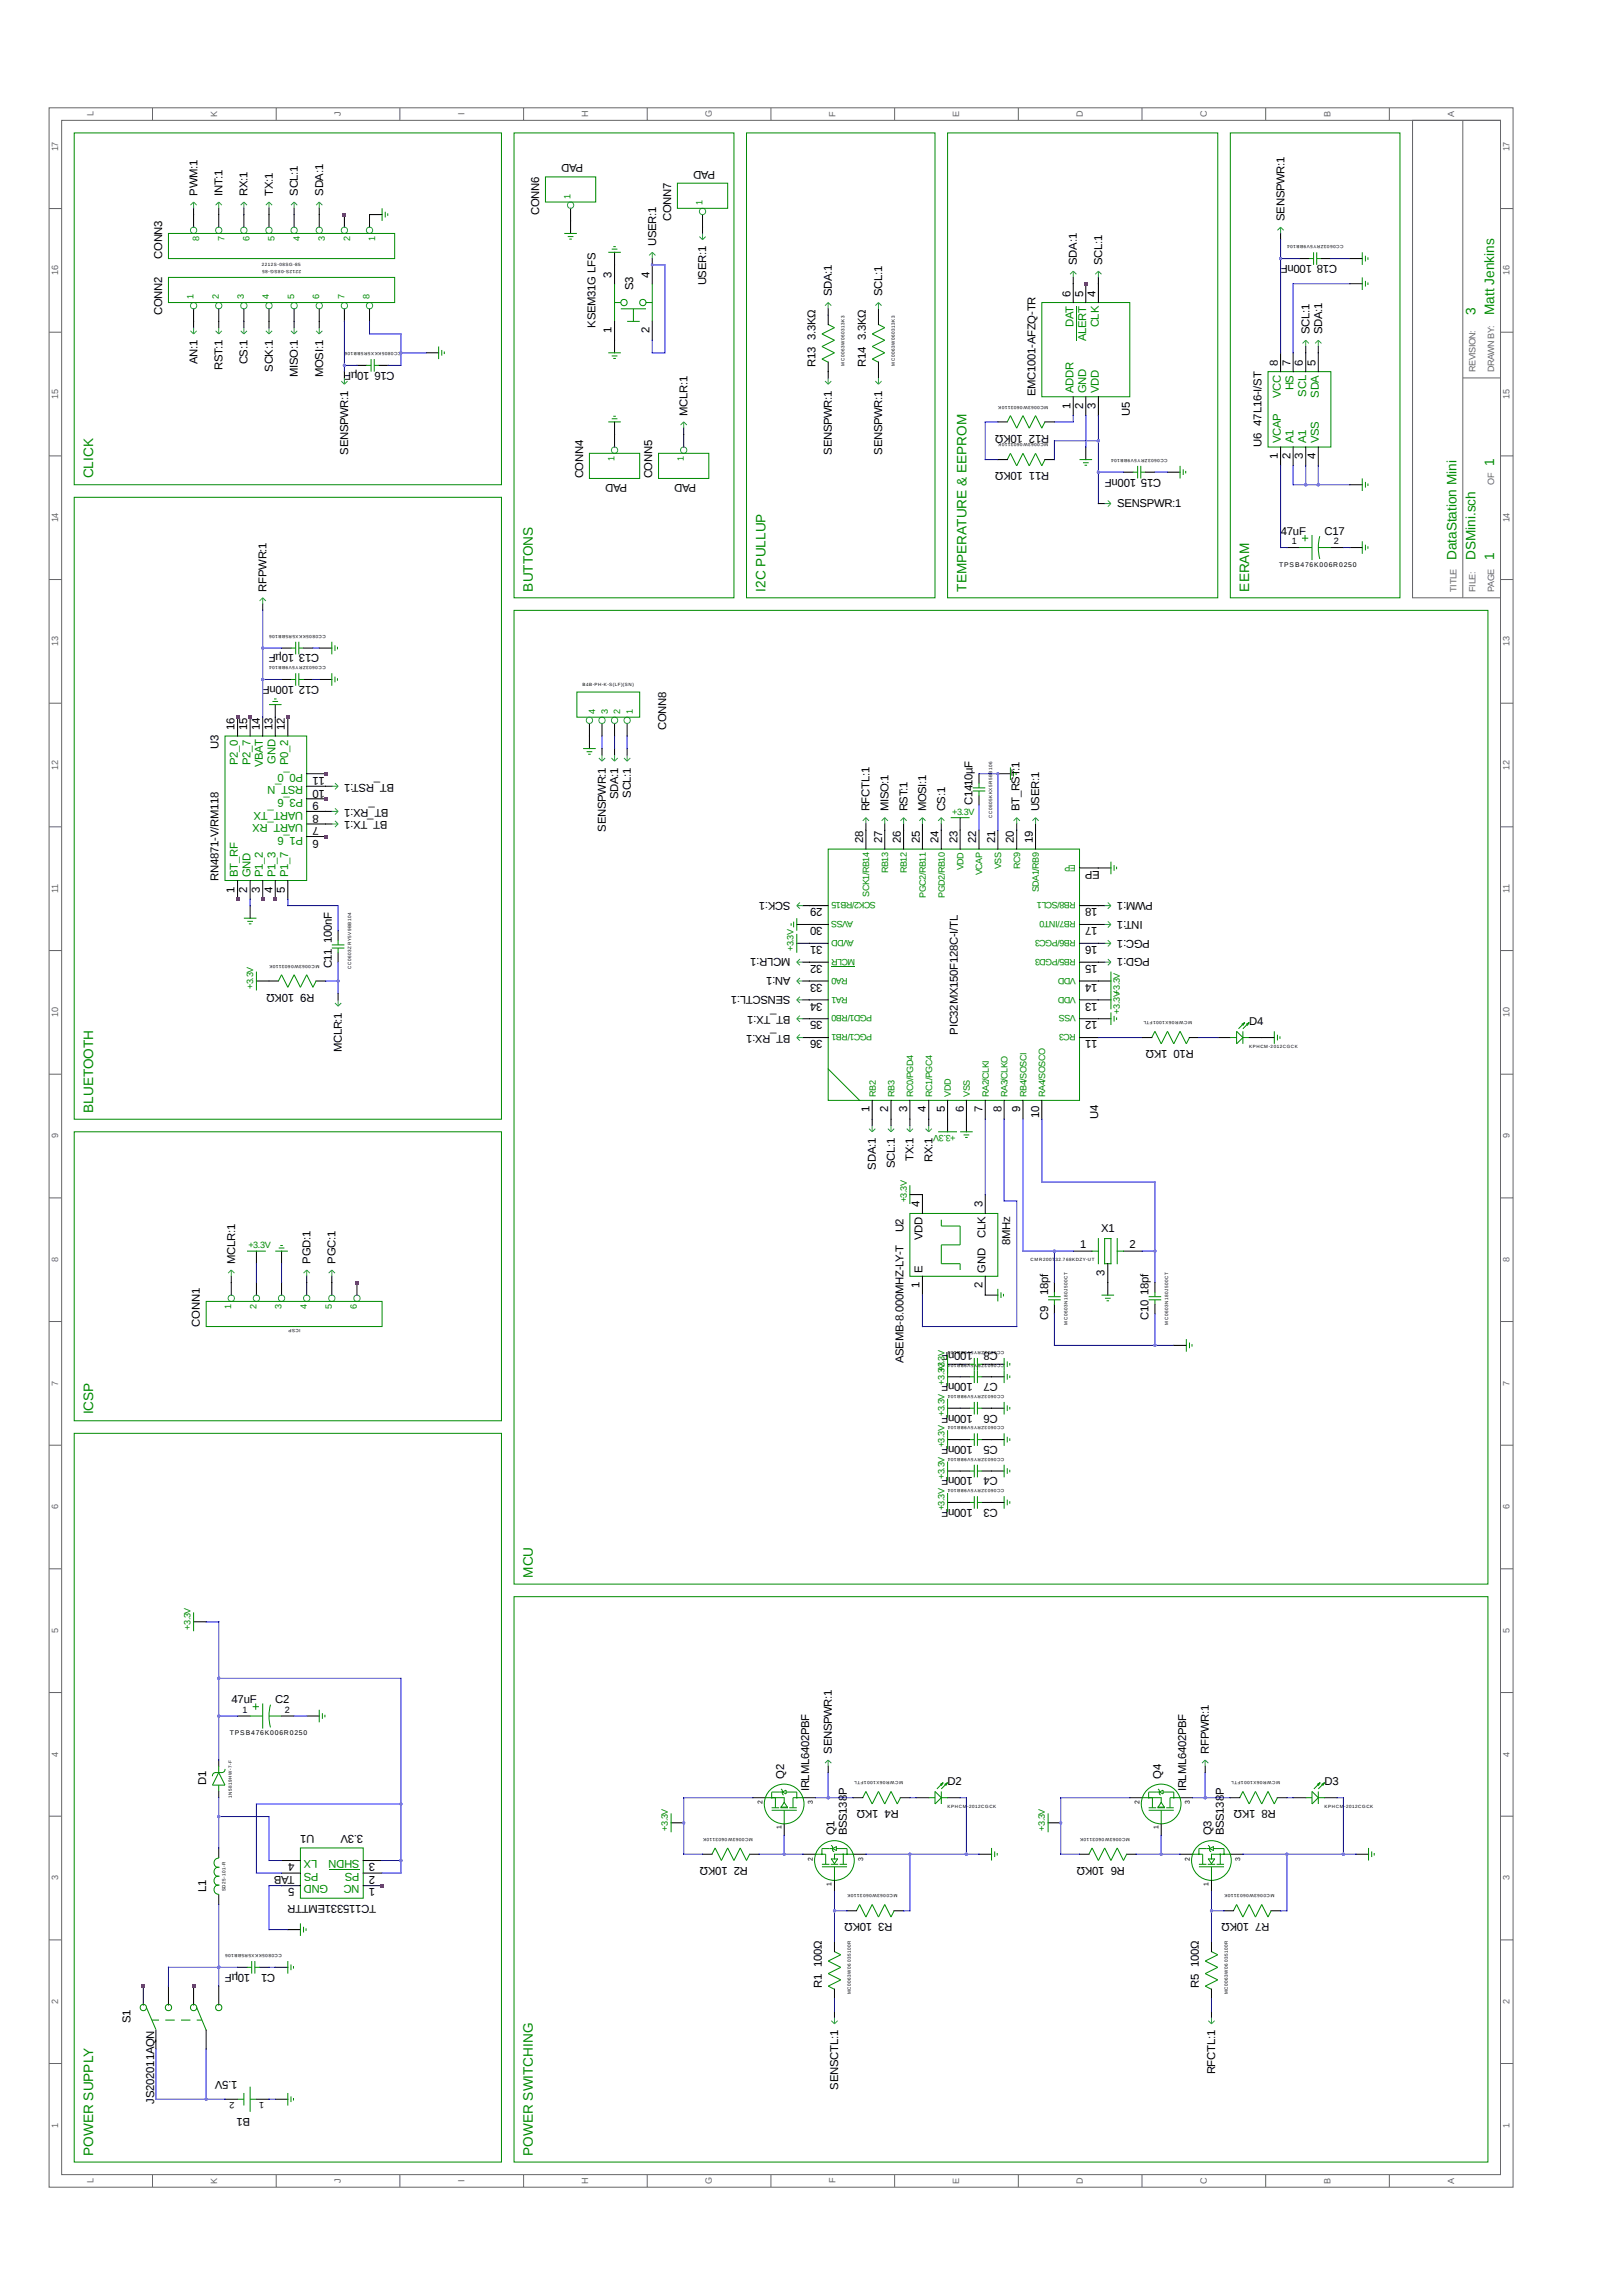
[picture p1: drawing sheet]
<svg xmlns="http://www.w3.org/2000/svg" width="210mm" height="297mm" viewBox="0 0 210 297" stroke-linecap="round" stroke-linejoin="round" font-family="sans-serif">
<defs><g id="words">
<g font-size="1.8" fill="#008b00">
<text x="190.9" y="40.8" transform="rotate(-90 190.9 40.8)">3</text>
<text x="193.3" y="40.8" transform="rotate(-90 193.3 40.8)">Matt Jenkins</text>
<text x="12" y="61.9" transform="rotate(-90 12 61.9)">CLICK</text>
<text x="193.3" y="60.3" transform="rotate(-90 193.3 60.3)">1</text>
<text x="69" y="76.6" transform="rotate(-90 69 76.6)">BUTTONS</text>
<text x="99" y="76.6" transform="rotate(-90 99 76.6)">I2C PULLUP</text>
<text x="125" y="76.6" transform="rotate(-90 125 76.6)">TEMPERATURE &amp; EEPROM</text>
<text x="161.6" y="76.6" transform="rotate(-90 161.6 76.6)">EERAM</text>
<text x="188.5" y="72.5" transform="rotate(-90 188.5 72.5)">DataStation Mini</text>
<text x="190.9" y="72.5" transform="rotate(-90 190.9 72.5)">DSMini.sch</text>
<text x="193.3" y="72.5" transform="rotate(-90 193.3 72.5)">1</text>
<text x="12" y="144" transform="rotate(-90 12 144)">BLUETOOTH</text>
<text x="12" y="183.1" transform="rotate(-90 12 183.1)">ICSP</text>
<text x="69" y="204.2" transform="rotate(-90 69 204.2)">MCU</text>
<text x="12" y="279" transform="rotate(-90 12 279)">POWER SUPPLY</text>
<text x="69" y="279" transform="rotate(-90 69 279)">POWER SWITCHING</text>
</g>
<g font-size="1.5">
<text x="75.5" y="21.3" transform="rotate(-180 75.5 21.3)">PAD</text>
<text x="92.5" y="22.1" transform="rotate(-180 92.5 22.1)">PAD</text>
<text x="25.5" y="25.3" transform="rotate(-90 25.5 25.3)">PWM:1</text>
<text x="28.8" y="25.3" transform="rotate(-90 28.8 25.3)">INT:1</text>
<text x="32" y="25.3" transform="rotate(-90 32 25.3)">RX:1</text>
<text x="35.3" y="25.3" transform="rotate(-90 35.3 25.3)">TX:1</text>
<text x="38.5" y="25.3" transform="rotate(-90 38.5 25.3)">SCL:1</text>
<text x="41.8" y="25.3" transform="rotate(-90 41.8 25.3)">SDA:1</text>
<text x="69.7" y="27.8" transform="rotate(-90 69.7 27.8)">CONN6</text>
<text x="86.8" y="28.6" transform="rotate(-90 86.8 28.6)">CONN7</text>
<text x="166.2" y="28.6" transform="rotate(-90 166.2 28.6)">SENSPWR:1</text>
<text x="21" y="33.5" transform="rotate(-90 21 33.5)">CONN3</text>
<text x="79.1" y="35.9" transform="rotate(-90 79.1 35.9)">3</text>
<text x="84" y="35.9" transform="rotate(-90 84 35.9)">4</text>
<text x="84.9" y="31.8" transform="rotate(-90 84.9 31.8)">USER:1</text>
<text x="139.4" y="34.3" transform="rotate(-90 139.4 34.3)">SDA:1</text>
<text x="142.6" y="34.3" transform="rotate(-90 142.6 34.3)">SCL:1</text>
<text x="173" y="34.3" transform="rotate(-180 173 34.3)">C18 100nF</text>
<text x="21" y="40.8" transform="rotate(-90 21 40.8)">CONN2</text>
<text x="81.9" y="37.5" transform="rotate(-90 81.9 37.5)">S3</text>
<text x="91.4" y="36.9" transform="rotate(-90 91.4 36.9)">USER:1</text>
<text x="107.6" y="38.3" transform="rotate(-90 107.6 38.3)">SDA:1</text>
<text x="114.1" y="38.3" transform="rotate(-90 114.1 38.3)">SCL:1</text>
<text x="138.5" y="38.4" transform="rotate(-90 138.5 38.4)">6</text>
<text x="140.1" y="38.4" transform="rotate(-90 140.1 38.4)">5</text>
<text x="141.8" y="38.4" transform="rotate(-90 141.8 38.4)">4</text>
<text x="25.5" y="47.2" transform="rotate(-90 25.5 47.2)">AN:1</text>
<text x="28.8" y="47.9" transform="rotate(-90 28.8 47.9)">RST:1</text>
<text x="32" y="47.2" transform="rotate(-90 32 47.2)">CS:1</text>
<text x="77.1" y="42.4" transform="rotate(-90 77.1 42.4)">KSEM31G LFS</text>
<text x="79.1" y="43.1" transform="rotate(-90 79.1 43.1)">1</text>
<text x="84" y="43.1" transform="rotate(-90 84 43.1)">2</text>
<text x="105.5" y="47.4" transform="rotate(-90 105.5 47.4)">R13</text>
<text x="105.5" y="44" transform="rotate(-90 105.5 44)">3.3KΩ</text>
<text x="112" y="47.4" transform="rotate(-90 112 47.4)">R14</text>
<text x="112" y="44" transform="rotate(-90 112 44)">3.3KΩ</text>
<text x="165.3" y="47.3" transform="rotate(-90 165.3 47.3)">8</text>
<text x="167" y="47.3" transform="rotate(-90 167 47.3)">7</text>
<text x="168.6" y="47.3" transform="rotate(-90 168.6 47.3)">6</text>
<text x="169.4" y="43.2" transform="rotate(-90 169.4 43.2)">SCL:1</text>
<text x="170.2" y="47.3" transform="rotate(-90 170.2 47.3)">5</text>
<text x="171.1" y="43.2" transform="rotate(-90 171.1 43.2)">SDA:1</text>
<text x="35.3" y="48.1" transform="rotate(-90 35.3 48.1)">SCK:1</text>
<text x="38.5" y="48.8" transform="rotate(-90 38.5 48.8)">MISO:1</text>
<text x="41.8" y="48.8" transform="rotate(-90 41.8 48.8)">MOSI:1</text>
<text x="51.1" y="48.1" transform="rotate(-180 51.1 48.1)">C16 10µF</text>
<text x="88.9" y="53.8" transform="rotate(-90 88.9 53.8)">MCLR:1</text>
<text x="134" y="51.3" transform="rotate(-90 134 51.3)">EMC1001-AFZQ-TR</text>
<text x="138.5" y="52.9" transform="rotate(-90 138.5 52.9)">1</text>
<text x="140.1" y="52.9" transform="rotate(-90 140.1 52.9)">2</text>
<text x="141.8" y="52.9" transform="rotate(-90 141.8 52.9)">3</text>
<text x="146.2" y="53.8" transform="rotate(-90 146.2 53.8)">U5</text>
<text x="45" y="58.8" transform="rotate(-90 45 58.8)">SENSPWR:1</text>
<text x="107.6" y="58.8" transform="rotate(-90 107.6 58.8)">SENSPWR:1</text>
<text x="114.1" y="58.8" transform="rotate(-90 114.1 58.8)">SENSPWR:1</text>
<text x="132.4" y="56.2" transform="rotate(-180 132.4 56.2)">10KΩ</text>
<text x="135.8" y="56.2" transform="rotate(-180 135.8 56.2)">R12</text>
<text x="163.2" y="57.9" transform="rotate(-90 163.2 57.9)">U6 47L16-I/ST</text>
<text x="165.3" y="59.4" transform="rotate(-90 165.3 59.4)">1</text>
<text x="167" y="59.4" transform="rotate(-90 167 59.4)">2</text>
<text x="168.6" y="59.4" transform="rotate(-90 168.6 59.4)">3</text>
<text x="170.2" y="59.4" transform="rotate(-90 170.2 59.4)">4</text>
<text x="75.4" y="61.9" transform="rotate(-90 75.4 61.9)">CONN4</text>
<text x="81.1" y="62.6" transform="rotate(-180 81.1 62.6)">PAD</text>
<text x="84.4" y="61.9" transform="rotate(-90 84.4 61.9)">CONN5</text>
<text x="90.1" y="62.6" transform="rotate(-180 90.1 62.6)">PAD</text>
<text x="132.4" y="61.1" transform="rotate(-180 132.4 61.1)">10KΩ</text>
<text x="135.8" y="61.1" transform="rotate(-180 135.8 61.1)">R11</text>
<text x="144.6" y="65.7">SENSPWR:1</text>
<text x="150.2" y="61.9" transform="rotate(-180 150.2 61.9)">C15 100nF</text>
<text x="165.7" y="69.2">47uF</text>
<text x="171.4" y="69.2">C17</text>
<text x="34.5" y="76.6" transform="rotate(-90 34.5 76.6)">RFPWR:1</text>
<text x="41.3" y="88.8" transform="rotate(-180 41.3 88.8)">C12 100nF</text>
<text x="41.3" y="84.7" transform="rotate(-180 41.3 84.7)">C13 10µF</text>
<text x="30.4" y="94.5" transform="rotate(-90 30.4 94.5)">16</text>
<text x="32" y="94.5" transform="rotate(-90 32 94.5)">15</text>
<text x="33.6" y="94.5" transform="rotate(-90 33.6 94.5)">14</text>
<text x="35.2" y="94.5" transform="rotate(-90 35.2 94.5)">13</text>
<text x="36.9" y="94.5" transform="rotate(-90 36.9 94.5)">12</text>
<text x="86.2" y="94.5" transform="rotate(-90 86.2 94.5)">CONN8</text>
<text x="28.3" y="96.9" transform="rotate(-90 28.3 96.9)">U3</text>
<text x="42" y="100.5" transform="rotate(-180 42 100.5)">11</text>
<text x="51" y="101.4" transform="rotate(-180 51 101.4)">BT_RST:1</text>
<text x="41.2" y="107.1" transform="rotate(-180 41.2 107.1)">7</text>
<text x="41.2" y="105.4" transform="rotate(-180 41.2 105.4)">8</text>
<text x="41.2" y="103.8" transform="rotate(-180 41.2 103.8)">9</text>
<text x="42" y="102.2" transform="rotate(-180 42 102.2)">10</text>
<text x="50.1" y="106.3" transform="rotate(-180 50.1 106.3)">BT_TX:1</text>
<text x="50.3" y="104.7" transform="rotate(-180 50.3 104.7)">BT_RX:1</text>
<text x="78.4" y="107.6" transform="rotate(-90 78.4 107.6)">SENSPWR:1</text>
<text x="80" y="103.4" transform="rotate(-90 80 103.4)">SDA:1</text>
<text x="81.6" y="103.2" transform="rotate(-90 81.6 103.2)">SCL:1</text>
<text x="112.5" y="105" transform="rotate(-90 112.5 105)">RFCTL:1</text>
<text x="115" y="105" transform="rotate(-90 115 105)">MISO:1</text>
<text x="117.4" y="105" transform="rotate(-90 117.4 105)">RST:1</text>
<text x="119.8" y="105" transform="rotate(-90 119.8 105)">MOSI:1</text>
<text x="122.3" y="105" transform="rotate(-90 122.3 105)">CS:1</text>
<text x="125.8" y="104.2" transform="rotate(-90 125.8 104.2)">C1410µF</text>
<text x="131.9" y="105" transform="rotate(-90 131.9 105)">BT_RST:1</text>
<text x="134.5" y="105" transform="rotate(-90 134.5 105)">USER:1</text>
<text x="28.3" y="113.9" transform="rotate(-90 28.3 113.9)">RN4871-V/RM118</text>
<text x="41.2" y="108.7" transform="rotate(-180 41.2 108.7)">6</text>
<text x="111.7" y="109.1" transform="rotate(-90 111.7 109.1)">28</text>
<text x="114.1" y="109.1" transform="rotate(-90 114.1 109.1)">27</text>
<text x="116.6" y="109.1" transform="rotate(-90 116.6 109.1)">26</text>
<text x="119" y="109.1" transform="rotate(-90 119 109.1)">25</text>
<text x="121.4" y="109.1" transform="rotate(-90 121.4 109.1)">24</text>
<text x="123.9" y="109.1" transform="rotate(-90 123.9 109.1)">23</text>
<text x="126.3" y="109.1" transform="rotate(-90 126.3 109.1)">22</text>
<text x="128.8" y="109.1" transform="rotate(-90 128.8 109.1)">21</text>
<text x="131.2" y="109.1" transform="rotate(-90 131.2 109.1)">20</text>
<text x="133.6" y="109.1" transform="rotate(-90 133.6 109.1)">19</text>
<text x="142.3" y="112.7" transform="rotate(-180 142.3 112.7)">EP</text>
<text x="30.4" y="115.5" transform="rotate(-90 30.4 115.5)">1</text>
<text x="32" y="115.5" transform="rotate(-90 32 115.5)">2</text>
<text x="33.6" y="115.5" transform="rotate(-90 33.6 115.5)">3</text>
<text x="35.2" y="115.5" transform="rotate(-90 35.2 115.5)">4</text>
<text x="36.9" y="115.5" transform="rotate(-90 36.9 115.5)">5</text>
<text x="102.3" y="116.7" transform="rotate(-180 102.3 116.7)">SCK:1</text>
<text x="106.4" y="120" transform="rotate(-180 106.4 120)">30</text>
<text x="106.4" y="117.6" transform="rotate(-180 106.4 117.6)">29</text>
<text x="142" y="120" transform="rotate(-180 142 120)">17</text>
<text x="142" y="117.6" transform="rotate(-180 142 117.6)">18</text>
<text x="147.9" y="119.2" transform="rotate(-180 147.9 119.2)">INT:1</text>
<text x="149.2" y="116.7" transform="rotate(-180 149.2 116.7)">PWM:1</text>
<text x="42.9" y="125.3" transform="rotate(-90 42.9 125.3)">C11 100nF</text>
<text x="102.3" y="124" transform="rotate(-180 102.3 124)">MCLR:1</text>
<text x="106.4" y="124.9" transform="rotate(-180 106.4 124.9)">32</text>
<text x="106.4" y="122.4" transform="rotate(-180 106.4 122.4)">31</text>
<text x="142" y="124.9" transform="rotate(-180 142 124.9)">15</text>
<text x="142" y="122.4" transform="rotate(-180 142 122.4)">16</text>
<text x="148.8" y="121.6" transform="rotate(-180 148.8 121.6)">PGC:1</text>
<text x="148.8" y="124" transform="rotate(-180 148.8 124)">PGD:1</text>
<text x="38.1" y="128.6" transform="rotate(-180 38.1 128.6)">10KΩ</text>
<text x="40.7" y="128.6" transform="rotate(-180 40.7 128.6)">R9</text>
<text x="102.3" y="128.9" transform="rotate(-180 102.3 128.9)">SENSCTL:1</text>
<text x="102.3" y="126.5" transform="rotate(-180 102.3 126.5)">AN:1</text>
<text x="102.3" y="131.5" transform="rotate(-180 102.3 131.5)">BT_TX:1</text>
<text x="106.4" y="129.7" transform="rotate(-180 106.4 129.7)">34</text>
<text x="106.4" y="127.3" transform="rotate(-180 106.4 127.3)">33</text>
<text x="142" y="129.7" transform="rotate(-180 142 129.7)">13</text>
<text x="142" y="127.3" transform="rotate(-180 142 127.3)">14</text>
<text x="44.2" y="136.2" transform="rotate(-90 44.2 136.2)">MCLR:1</text>
<text x="102.3" y="133.9" transform="rotate(-180 102.3 133.9)">BT_RX:1</text>
<text x="106.4" y="134.6" transform="rotate(-180 106.4 134.6)">36</text>
<text x="106.4" y="132.2" transform="rotate(-180 106.4 132.2)">35</text>
<text x="123.9" y="133.9" transform="rotate(-90 123.9 133.9)">PIC32MX150F128C-I/TL</text>
<text x="142" y="134.6" transform="rotate(-180 142 134.6)">11</text>
<text x="142" y="132.2" transform="rotate(-180 142 132.2)">12</text>
<text x="151.1" y="135.9" transform="rotate(-180 151.1 135.9)">1KΩ</text>
<text x="154.5" y="135.9" transform="rotate(-180 154.5 135.9)">R10</text>
<text x="161.6" y="132.6">D4</text>
<text x="112.5" y="143.9" transform="rotate(-90 112.5 143.9)">1</text>
<text x="114.9" y="143.9" transform="rotate(-90 114.9 143.9)">2</text>
<text x="117.4" y="143.9" transform="rotate(-90 117.4 143.9)">3</text>
<text x="119.8" y="143.9" transform="rotate(-90 119.8 143.9)">4</text>
<text x="122.3" y="143.9" transform="rotate(-90 122.3 143.9)">5</text>
<text x="124.7" y="143.9" transform="rotate(-90 124.7 143.9)">6</text>
<text x="127.1" y="143.9" transform="rotate(-90 127.1 143.9)">7</text>
<text x="129.6" y="143.9" transform="rotate(-90 129.6 143.9)">8</text>
<text x="132" y="143.9" transform="rotate(-90 132 143.9)">9</text>
<text x="134.4" y="144.7" transform="rotate(-90 134.4 144.7)">10</text>
<text x="142.1" y="144.8" transform="rotate(-90 142.1 144.8)">U4</text>
<text x="113.3" y="151.4" transform="rotate(-90 113.3 151.4)">SDA:1</text>
<text x="115.8" y="151.2" transform="rotate(-90 115.8 151.2)">SCL:1</text>
<text x="118.2" y="150.3" transform="rotate(-90 118.2 150.3)">TX:1</text>
<text x="120.7" y="150.4" transform="rotate(-90 120.7 150.4)">RX:1</text>
<text x="116.9" y="159.5" transform="rotate(-90 116.9 159.5)">U2</text>
<text x="119" y="156.3" transform="rotate(-90 119 156.3)">4</text>
<text x="119.4" y="160.5" transform="rotate(-90 119.4 160.5)">VDD</text>
<text x="127.1" y="156.3" transform="rotate(-90 127.1 156.3)">3</text>
<text x="127.5" y="160.2" transform="rotate(-90 127.5 160.2)">CLK</text>
<text x="130.7" y="161.1" transform="rotate(-90 130.7 161.1)">8MHz</text>
<text x="139.7" y="161.5">1</text>
<text x="142.5" y="159.5">X1</text>
<text x="146.1" y="161.5">2</text>
<text x="30.4" y="163.5" transform="rotate(-90 30.4 163.5)">MCLR:1</text>
<text x="40.2" y="163.5" transform="rotate(-90 40.2 163.5)">PGD:1</text>
<text x="43.4" y="163.5" transform="rotate(-90 43.4 163.5)">PGC:1</text>
<text x="119" y="166.7" transform="rotate(-90 119 166.7)">1</text>
<text x="119.4" y="164.7" transform="rotate(-90 119.4 164.7)">E</text>
<text x="127.1" y="166.7" transform="rotate(-90 127.1 166.7)">2</text>
<text x="127.5" y="164.7" transform="rotate(-90 127.5 164.7)">GND</text>
<text x="135.6" y="167.6" transform="rotate(-90 135.6 167.6)">18pf</text>
<text x="142.9" y="165.1" transform="rotate(-90 142.9 165.1)">3</text>
<text x="25.8" y="171.7" transform="rotate(-90 25.8 171.7)">CONN1</text>
<text x="135.6" y="170.9" transform="rotate(-90 135.6 170.9)">C9</text>
<text x="148.6" y="170.9" transform="rotate(-90 148.6 170.9)">C10 18pf</text>
<text x="116.9" y="176.4" transform="rotate(-90 116.9 176.4)">ASEMB-8.000MHZ-LY-T</text>
<text x="125.9" y="179" transform="rotate(-180 125.9 179)">100nF</text>
<text x="125.9" y="174.9" transform="rotate(-180 125.9 174.9)">100nF</text>
<text x="129.1" y="179" transform="rotate(-180 129.1 179)">C7</text>
<text x="129.1" y="174.9" transform="rotate(-180 129.1 174.9)">C8</text>
<text x="125.9" y="183.1" transform="rotate(-180 125.9 183.1)">100nF</text>
<text x="129.1" y="183.1" transform="rotate(-180 129.1 183.1)">C6</text>
<text x="125.9" y="191.2" transform="rotate(-180 125.9 191.2)">100nF</text>
<text x="125.9" y="187.1" transform="rotate(-180 125.9 187.1)">100nF</text>
<text x="129.1" y="191.2" transform="rotate(-180 129.1 191.2)">C4</text>
<text x="129.1" y="187.1" transform="rotate(-180 129.1 187.1)">C5</text>
<text x="125.9" y="195.3" transform="rotate(-180 125.9 195.3)">100nF</text>
<text x="129.1" y="195.3" transform="rotate(-180 129.1 195.3)">C3</text>
<text x="30" y="220.4">47uF</text>
<text x="35.6" y="220.4">C2</text>
<text x="107.6" y="227" transform="rotate(-90 107.6 227)">SENSPWR:1</text>
<text x="156.4" y="227" transform="rotate(-90 156.4 227)">RFPWR:1</text>
<text x="26.7" y="231" transform="rotate(-90 26.7 231)">D1</text>
<text x="101.5" y="230.2" transform="rotate(-90 101.5 230.2)">Q2</text>
<text x="104.7" y="231.8" transform="rotate(-90 104.7 231.8)">IRLML6402PBF</text>
<text x="122.6" y="231">D2</text>
<text x="150.2" y="230.2" transform="rotate(-90 150.2 230.2)">Q4</text>
<text x="153.5" y="231.8" transform="rotate(-90 153.5 231.8)">IRLML6402PBF</text>
<text x="171.4" y="231">D3</text>
<text x="40.7" y="237.5" transform="rotate(-180 40.7 237.5)">U1</text>
<text x="47" y="237.5" transform="rotate(-180 47 237.5)">3.3V</text>
<text x="108" y="237.5" transform="rotate(-90 108 237.5)">Q1</text>
<text x="109.6" y="237.5" transform="rotate(-90 109.6 237.5)">BSS138P</text>
<text x="113.7" y="234.3" transform="rotate(-180 113.7 234.3)">1KΩ</text>
<text x="116.3" y="234.3" transform="rotate(-180 116.3 234.3)">R4</text>
<text x="156.7" y="237.5" transform="rotate(-90 156.7 237.5)">Q3</text>
<text x="158.4" y="237.5" transform="rotate(-90 158.4 237.5)">BSS138P</text>
<text x="162.4" y="234.3" transform="rotate(-180 162.4 234.3)">1KΩ</text>
<text x="165.1" y="234.3" transform="rotate(-180 165.1 234.3)">R8</text>
<text x="26.7" y="244.8" transform="rotate(-90 26.7 244.8)">L1</text>
<text x="38.1" y="241.1" transform="rotate(-180 38.1 241.1)">4</text>
<text x="38.1" y="244.4" transform="rotate(-180 38.1 244.4)">5</text>
<text x="38.1" y="242.8" transform="rotate(-180 38.1 242.8)">TAB</text>
<text x="48.5" y="244.4" transform="rotate(-180 48.5 244.4)">1</text>
<text x="48.5" y="242.8" transform="rotate(-180 48.5 242.8)">2</text>
<text x="48.5" y="241.1" transform="rotate(-180 48.5 241.1)">3</text>
<text x="94.2" y="241.6" transform="rotate(-180 94.2 241.6)">10KΩ</text>
<text x="96.8" y="241.6" transform="rotate(-180 96.8 241.6)">R2</text>
<text x="142.9" y="241.6" transform="rotate(-180 142.9 241.6)">10KΩ</text>
<text x="145.5" y="241.6" transform="rotate(-180 145.5 241.6)">R6</text>
<text x="48.7" y="246.5" transform="rotate(-180 48.7 246.5)">TC115331EMTTR</text>
<text x="112.9" y="248.9" transform="rotate(-180 112.9 248.9)">10KΩ</text>
<text x="115.5" y="248.9" transform="rotate(-180 115.5 248.9)">R3</text>
<text x="161.6" y="248.9" transform="rotate(-180 161.6 248.9)">10KΩ</text>
<text x="164.2" y="248.9" transform="rotate(-180 164.2 248.9)">R7</text>
<text x="32.4" y="255.4" transform="rotate(-180 32.4 255.4)">10µF</text>
<text x="35.6" y="255.4" transform="rotate(-180 35.6 255.4)">C1</text>
<text x="106.3" y="257.2" transform="rotate(-90 106.3 257.2)">R1</text>
<text x="106.3" y="254.6" transform="rotate(-90 106.3 254.6)">100Ω</text>
<text x="155.1" y="257.2" transform="rotate(-90 155.1 257.2)">R5</text>
<text x="155.1" y="254.6" transform="rotate(-90 155.1 254.6)">100Ω</text>
<text x="16.9" y="261.8" transform="rotate(-90 16.9 261.8)">S1</text>
<text x="30.7" y="269.2" transform="rotate(-180 30.7 269.2)">1.5V</text>
<text x="157.2" y="268.4" transform="rotate(-90 157.2 268.4)">RFCTL:1</text>
<text x="19.9" y="272.2" transform="rotate(-90 19.9 272.2)">JS202011AQN</text>
<text x="32.4" y="274.1" transform="rotate(-180 32.4 274.1)">B1</text>
<text x="108.5" y="270.4" transform="rotate(-90 108.5 270.4)">SENSCTL:1</text>
</g>
<g font-size="1.5" fill="#008b00">
<text x="138.9" y="42.3" transform="rotate(-90 138.9 42.3)">DAT</text>
<text x="140.5" y="44.1" transform="rotate(-90 140.5 44.1)">ALERT</text>
<text x="142.2" y="42.4" transform="rotate(-90 142.2 42.4)">CLK</text>
<text x="138.9" y="50.9" transform="rotate(-90 138.9 50.9)">ADDR</text>
<text x="140.5" y="50.9" transform="rotate(-90 140.5 50.9)">GND</text>
<text x="142.2" y="50.9" transform="rotate(-90 142.2 50.9)">VDD</text>
<text x="165.7" y="51.5" transform="rotate(-90 165.7 51.5)">VCC</text>
<text x="167.4" y="50.5" transform="rotate(-90 167.4 50.5)">HS</text>
<text x="169" y="51.3" transform="rotate(-90 169 51.3)">SCL</text>
<text x="170.6" y="51.5" transform="rotate(-90 170.6 51.5)">SDA</text>
<text x="165.7" y="57.4" transform="rotate(-90 165.7 57.4)">VCAP</text>
<text x="167.4" y="57.4" transform="rotate(-90 167.4 57.4)">A1</text>
<text x="169" y="57.4" transform="rotate(-90 169 57.4)">A1</text>
<text x="170.6" y="57.4" transform="rotate(-90 170.6 57.4)">VSS</text>
<text x="30.8" y="99" transform="rotate(-90 30.8 99)">P2_0</text>
<text x="32.4" y="99" transform="rotate(-90 32.4 99)">P2_7</text>
<text x="34" y="99.3" transform="rotate(-90 34 99.3)">VBAT</text>
<text x="35.6" y="98.8" transform="rotate(-90 35.6 98.8)">GND</text>
<text x="37.3" y="99" transform="rotate(-90 37.3 99)">P0_2</text>
<text x="39.2" y="101.8" transform="rotate(-180 39.2 101.8)">RST_N</text>
<text x="39.2" y="100.1" transform="rotate(-180 39.2 100.1)">P0_0</text>
<text x="39.2" y="106.6" transform="rotate(-180 39.2 106.6)">UART_RX</text>
<text x="39.2" y="105" transform="rotate(-180 39.2 105)">UART_TX</text>
<text x="39.2" y="103.4" transform="rotate(-180 39.2 103.4)">P3_6</text>
<text x="30.8" y="113.5" transform="rotate(-90 30.8 113.5)">BT_RF</text>
<text x="32.4" y="113.5" transform="rotate(-90 32.4 113.5)">GND</text>
<text x="34" y="113.5" transform="rotate(-90 34 113.5)">P1_2</text>
<text x="35.6" y="113.5" transform="rotate(-90 35.6 113.5)">P1_3</text>
<text x="37.3" y="113.5" transform="rotate(-90 37.3 113.5)">P1_7</text>
<text x="39.2" y="108.3" transform="rotate(-180 39.2 108.3)">P1_6</text>
<text x="41.1" y="240.7" transform="rotate(-180 41.1 240.7)">LX</text>
<text x="41.2" y="242.3" transform="rotate(-180 41.2 242.3)">PS</text>
<text x="42.5" y="244" transform="rotate(-180 42.5 244)">GND</text>
<text x="46.5" y="244" transform="rotate(-180 46.5 244)">NC</text>
<text x="46.5" y="242.3" transform="rotate(-180 46.5 242.3)">PS</text>
<text x="46.5" y="240.7" transform="rotate(-180 46.5 240.7)">SHDN</text>
</g>
<g font-size="1.2" fill="#666">
<text x="12.1" y="15.1" transform="rotate(-90 12.1 15.1)">L</text>
<text x="28.1" y="15.1" transform="rotate(-90 28.1 15.1)">K</text>
<text x="44.1" y="15" transform="rotate(-90 44.1 15)">J</text>
<text x="60.1" y="14.9" transform="rotate(-90 60.1 14.9)">I</text>
<text x="76.1" y="15.1" transform="rotate(-90 76.1 15.1)">H</text>
<text x="92.1" y="15.2" transform="rotate(-90 92.1 15.2)">G</text>
<text x="108.1" y="15.1" transform="rotate(-90 108.1 15.1)">F</text>
<text x="124.1" y="15.1" transform="rotate(-90 124.1 15.1)">E</text>
<text x="140.1" y="15.1" transform="rotate(-90 140.1 15.1)">D</text>
<text x="156.1" y="15.1" transform="rotate(-90 156.1 15.1)">C</text>
<text x="172.1" y="15.1" transform="rotate(-90 172.1 15.1)">B</text>
<text x="188.1" y="15.1" transform="rotate(-90 188.1 15.1)">A</text>
<text x="7.5" y="19.6" transform="rotate(-90 7.5 19.6)">17</text>
<text x="195.3" y="19.6" transform="rotate(-90 195.3 19.6)">17</text>
<text x="7.5" y="35.6" transform="rotate(-90 7.5 35.6)">16</text>
<text x="195.3" y="35.6" transform="rotate(-90 195.3 35.6)">16</text>
<text x="7.5" y="51.6" transform="rotate(-90 7.5 51.6)">15</text>
<text x="190.9" y="48.1" transform="rotate(-90 190.9 48.1)">REVISION:</text>
<text x="193.3" y="48.1" transform="rotate(-90 193.3 48.1)">DRAWN BY:</text>
<text x="195.3" y="51.6" transform="rotate(-90 195.3 51.6)">15</text>
<text x="193.3" y="62.7" transform="rotate(-90 193.3 62.7)">OF</text>
<text x="7.5" y="67.6" transform="rotate(-90 7.5 67.6)">14</text>
<text x="195.3" y="67.6" transform="rotate(-90 195.3 67.6)">14</text>
<text x="188.5" y="76.6" transform="rotate(-90 188.5 76.6)">TITLE</text>
<text x="190.9" y="76.6" transform="rotate(-90 190.9 76.6)">FILE:</text>
<text x="193.3" y="76.6" transform="rotate(-90 193.3 76.6)">PAGE</text>
<text x="7.5" y="83.6" transform="rotate(-90 7.5 83.6)">13</text>
<text x="195.3" y="83.6" transform="rotate(-90 195.3 83.6)">13</text>
<text x="7.5" y="99.6" transform="rotate(-90 7.5 99.6)">12</text>
<text x="195.3" y="99.6" transform="rotate(-90 195.3 99.6)">12</text>
<text x="7.5" y="115.6" transform="rotate(-90 7.5 115.6)">11</text>
<text x="195.3" y="115.6" transform="rotate(-90 195.3 115.6)">11</text>
<text x="7.5" y="131.6" transform="rotate(-90 7.5 131.6)">10</text>
<text x="195.3" y="131.6" transform="rotate(-90 195.3 131.6)">10</text>
<text x="7.5" y="147.3" transform="rotate(-90 7.5 147.3)">9</text>
<text x="195.3" y="147.3" transform="rotate(-90 195.3 147.3)">9</text>
<text x="7.5" y="163.3" transform="rotate(-90 7.5 163.3)">8</text>
<text x="195.3" y="163.3" transform="rotate(-90 195.3 163.3)">8</text>
<text x="7.5" y="179.3" transform="rotate(-90 7.5 179.3)">7</text>
<text x="195.3" y="179.3" transform="rotate(-90 195.3 179.3)">7</text>
<text x="7.5" y="195.3" transform="rotate(-90 7.5 195.3)">6</text>
<text x="195.3" y="195.3" transform="rotate(-90 195.3 195.3)">6</text>
<text x="7.5" y="211.3" transform="rotate(-90 7.5 211.3)">5</text>
<text x="195.3" y="211.3" transform="rotate(-90 195.3 211.3)">5</text>
<text x="7.5" y="227.3" transform="rotate(-90 7.5 227.3)">4</text>
<text x="195.3" y="227.3" transform="rotate(-90 195.3 227.3)">4</text>
<text x="7.5" y="243.3" transform="rotate(-90 7.5 243.3)">3</text>
<text x="195.3" y="243.3" transform="rotate(-90 195.3 243.3)">3</text>
<text x="7.5" y="259.3" transform="rotate(-90 7.5 259.3)">2</text>
<text x="195.3" y="259.3" transform="rotate(-90 195.3 259.3)">2</text>
<text x="7.5" y="275.3" transform="rotate(-90 7.5 275.3)">1</text>
<text x="195.3" y="275.3" transform="rotate(-90 195.3 275.3)">1</text>
<text x="12.1" y="282.5" transform="rotate(-90 12.1 282.5)">L</text>
<text x="28.1" y="282.6" transform="rotate(-90 28.1 282.6)">K</text>
<text x="44.1" y="282.5" transform="rotate(-90 44.1 282.5)">J</text>
<text x="60.1" y="282.4" transform="rotate(-90 60.1 282.4)">I</text>
<text x="76.1" y="282.6" transform="rotate(-90 76.1 282.6)">H</text>
<text x="92.1" y="282.6" transform="rotate(-90 92.1 282.6)">G</text>
<text x="108.1" y="282.6" transform="rotate(-90 108.1 282.6)">F</text>
<text x="124.1" y="282.6" transform="rotate(-90 124.1 282.6)">E</text>
<text x="140.1" y="282.6" transform="rotate(-90 140.1 282.6)">D</text>
<text x="156.1" y="282.6" transform="rotate(-90 156.1 282.6)">C</text>
<text x="172.1" y="282.6" transform="rotate(-90 172.1 282.6)">B</text>
<text x="188.1" y="282.6" transform="rotate(-90 188.1 282.6)">A</text>
</g>
<g font-size="1.2" fill="#008b00">
<text x="73.8" y="25.7" transform="rotate(-90 73.8 25.7)">1</text>
<text x="90.9" y="26.6" transform="rotate(-90 90.9 26.6)">1</text>
<text x="25.8" y="31.2" transform="rotate(-90 25.8 31.2)">8</text>
<text x="29" y="31.2" transform="rotate(-90 29 31.2)">7</text>
<text x="32.3" y="31.2" transform="rotate(-90 32.3 31.2)">6</text>
<text x="35.5" y="31.2" transform="rotate(-90 35.5 31.2)">5</text>
<text x="38.8" y="31.2" transform="rotate(-90 38.8 31.2)">4</text>
<text x="42" y="31.2" transform="rotate(-90 42 31.2)">3</text>
<text x="45.3" y="31.2" transform="rotate(-90 45.3 31.2)">2</text>
<text x="48.5" y="31.2" transform="rotate(-90 48.5 31.2)">1</text>
<text x="25" y="38.7" transform="rotate(-90 25 38.7)">1</text>
<text x="28.3" y="38.7" transform="rotate(-90 28.3 38.7)">2</text>
<text x="31.6" y="38.7" transform="rotate(-90 31.6 38.7)">3</text>
<text x="34.8" y="38.7" transform="rotate(-90 34.8 38.7)">4</text>
<text x="38.1" y="38.7" transform="rotate(-90 38.1 38.7)">5</text>
<text x="41.3" y="38.7" transform="rotate(-90 41.3 38.7)">6</text>
<text x="44.6" y="38.7" transform="rotate(-90 44.6 38.7)">7</text>
<text x="47.8" y="38.7" transform="rotate(-90 47.8 38.7)">8</text>
<text x="79.5" y="59.7" transform="rotate(-90 79.5 59.7)">1</text>
<text x="88.5" y="59.7" transform="rotate(-90 88.5 59.7)">1</text>
<text x="77" y="92.4" transform="rotate(-90 77 92.4)">4</text>
<text x="78.6" y="92.4" transform="rotate(-90 78.6 92.4)">3</text>
<text x="80.3" y="92.4" transform="rotate(-90 80.3 92.4)">2</text>
<text x="81.9" y="92.4" transform="rotate(-90 81.9 92.4)">1</text>
<text x="123.2" y="105.4">+3.3V</text>
<text x="114.9" y="113" transform="rotate(-90 114.9 113)">RB13</text>
<text x="117.4" y="113" transform="rotate(-90 117.4 113)">RB12</text>
<text x="124.7" y="112.6" transform="rotate(-90 124.7 112.6)">VDD</text>
<text x="127.1" y="113.2" transform="rotate(-90 127.1 113.2)">VCAP</text>
<text x="129.5" y="112.5" transform="rotate(-90 129.5 112.5)">VSS</text>
<text x="132" y="112.5" transform="rotate(-90 132 112.5)">RC9</text>
<text x="139.2" y="111.9" transform="rotate(-180 139.2 111.9)">EP</text>
<text x="110.4" y="119.2" transform="rotate(-180 110.4 119.2)">AVSS</text>
<text x="112.5" y="116.1" transform="rotate(-90 112.5 116.1)">SCK1/RB14</text>
<text x="113.3" y="116.8" transform="rotate(-180 113.3 116.8)">SCK2/RB15</text>
<text x="119.8" y="116.2" transform="rotate(-90 119.8 116.2)">PGC2/RB11</text>
<text x="122.2" y="116.2" transform="rotate(-90 122.2 116.2)">PGD2/RB10</text>
<text x="134.4" y="115.5" transform="rotate(-90 134.4 115.5)">SDA1/RB9</text>
<text x="139.2" y="119.2" transform="rotate(-180 139.2 119.2)">RB7/INT0</text>
<text x="139.2" y="116.8" transform="rotate(-180 139.2 116.8)">RB8/SCL1</text>
<text x="102.7" y="123.1" transform="rotate(-90 102.7 123.1)">+3.3V</text>
<text x="110.5" y="121.6" transform="rotate(-180 110.5 121.6)">AVDD</text>
<text x="110.6" y="124.1" transform="rotate(-180 110.6 124.1)">MCLR</text>
<text x="139.2" y="124.1" transform="rotate(-180 139.2 124.1)">RB5/PGD3</text>
<text x="139.2" y="121.6" transform="rotate(-180 139.2 121.6)">RB6/PGC3</text>
<text x="32.8" y="128" transform="rotate(-90 32.8 128)">+3.3V</text>
<text x="109.7" y="129" transform="rotate(-180 109.7 129)">RA1</text>
<text x="109.7" y="126.5" transform="rotate(-180 109.7 126.5)">RA0</text>
<text x="112.9" y="131.4" transform="rotate(-180 112.9 131.4)">PGD1/RB0</text>
<text x="139.2" y="131.4" transform="rotate(-180 139.2 131.4)">VSS</text>
<text x="139.2" y="129" transform="rotate(-180 139.2 129)">VDD</text>
<text x="139.2" y="126.5" transform="rotate(-180 139.2 126.5)">VDD</text>
<text x="144.9" y="131.2" transform="rotate(-90 144.9 131.2)">+3.3V+3.3V</text>
<text x="112.9" y="133.8" transform="rotate(-180 112.9 133.8)">PGC1/RB1</text>
<text x="139.2" y="133.8" transform="rotate(-180 139.2 133.8)">RC3</text>
<text x="113.3" y="141.9" transform="rotate(-90 113.3 141.9)">RB2</text>
<text x="115.7" y="141.9" transform="rotate(-90 115.7 141.9)">RB3</text>
<text x="118.2" y="141.9" transform="rotate(-90 118.2 141.9)">RC0/PGD4</text>
<text x="120.6" y="141.9" transform="rotate(-90 120.6 141.9)">RC1/PGC4</text>
<text x="123" y="141.9" transform="rotate(-90 123 141.9)">VDD</text>
<text x="125.5" y="141.9" transform="rotate(-90 125.5 141.9)">VSS</text>
<text x="127.9" y="141.9" transform="rotate(-90 127.9 141.9)">RA2/CLKI</text>
<text x="130.4" y="141.9" transform="rotate(-90 130.4 141.9)">RA3/CLKO</text>
<text x="132.8" y="141.9" transform="rotate(-90 132.8 141.9)">RB4/SOSCI</text>
<text x="135.2" y="141.9" transform="rotate(-90 135.2 141.9)">RA4/SOSCO</text>
<text x="123.6" y="146.9" transform="rotate(-180 123.6 146.9)">+3.3V</text>
<text x="117.3" y="155.6" transform="rotate(-90 117.3 155.6)">+3.3V</text>
<text x="32.2" y="161.5">+3.3V</text>
<text x="29.9" y="169.4" transform="rotate(-90 29.9 169.4)">1</text>
<text x="33.2" y="169.4" transform="rotate(-90 33.2 169.4)">2</text>
<text x="36.4" y="169.4" transform="rotate(-90 36.4 169.4)">3</text>
<text x="39.7" y="169.4" transform="rotate(-90 39.7 169.4)">4</text>
<text x="42.9" y="169.4" transform="rotate(-90 42.9 169.4)">5</text>
<text x="46.2" y="169.4" transform="rotate(-90 46.2 169.4)">6</text>
<text x="122.2" y="179.2" transform="rotate(-90 122.2 179.2)">+3.3V</text>
<text x="122.2" y="177.6" transform="rotate(-90 122.2 177.6)">+3.3V</text>
<text x="122.2" y="183.3" transform="rotate(-90 122.2 183.3)">+3.3V</text>
<text x="122.2" y="191.4" transform="rotate(-90 122.2 191.4)">+3.3V</text>
<text x="122.2" y="187.3" transform="rotate(-90 122.2 187.3)">+3.3V</text>
<text x="122.2" y="195.4" transform="rotate(-90 122.2 195.4)">+3.3V</text>
<text x="24.6" y="210.9" transform="rotate(-90 24.6 210.9)">+3.3V</text>
<text x="86.4" y="236.9" transform="rotate(-90 86.4 236.9)">+3.3V</text>
<text x="135.2" y="236.9" transform="rotate(-90 135.2 236.9)">+3.3V</text>
</g>
<g font-size="1.2">
<text x="167.1" y="70.5">1</text>
<text x="172.6" y="70.5">2</text>
<text x="31.4" y="221.7">1</text>
<text x="36.8" y="221.7">2</text>
<text x="30.3" y="272.1" transform="rotate(-180 30.3 272.1)">2</text>
<text x="34.2" y="272.1" transform="rotate(-180 34.2 272.1)">1</text>
</g>
<g font-size=".9">
<text x="165.5" y="73.3">TPSB476K006R0250</text>
<text x="29.7" y="224.6">TPSB476K006R0250</text>
<text x="98.7" y="233.5" transform="rotate(-90 98.7 233.5)">2</text>
<text x="105.2" y="233.5" transform="rotate(-90 105.2 233.5)">3</text>
<text x="147.4" y="233.5" transform="rotate(-90 147.4 233.5)">2</text>
<text x="153.9" y="233.5" transform="rotate(-90 153.9 233.5)">3</text>
<text x="101.1" y="236.7" transform="rotate(-90 101.1 236.7)">1</text>
<text x="149.9" y="236.7" transform="rotate(-90 149.9 236.7)">1</text>
<text x="105.2" y="240.8" transform="rotate(-90 105.2 240.8)">2</text>
<text x="107.6" y="244" transform="rotate(-90 107.6 244)">1</text>
<text x="111.7" y="240.8" transform="rotate(-90 111.7 240.8)">3</text>
<text x="153.9" y="240.8" transform="rotate(-90 153.9 240.8)">2</text>
<text x="156.4" y="244" transform="rotate(-90 156.4 244)">1</text>
<text x="160.5" y="240.8" transform="rotate(-90 160.5 240.8)">3</text>
</g>
<g font-size=".6">
<text x="33.9" y="34.4">2212S-08SG-85</text>
<text x="39" y="35" transform="rotate(-180 39 35)">2212S-08SG-85</text>
<text x="173.8" y="31.8" transform="rotate(-180 173.8 31.8)">CC0603ZRY5V9BB104</text>
<text x="51.9" y="45.6" transform="rotate(-180 51.9 45.6)">CC0805KKX5R5BB106</text>
<text x="109.3" y="47.3" transform="rotate(-90 109.3 47.3)">MC0063W 060313K3</text>
<text x="115.8" y="47.3" transform="rotate(-90 115.8 47.3)">MC0063W 060313K3</text>
<text x="135.6" y="52.5" transform="rotate(-180 135.6 52.5)">MC0063W 0603110K</text>
<text x="135.6" y="57.4" transform="rotate(-180 135.6 57.4)">MC0063W 0603110K</text>
<text x="151.1" y="59.4" transform="rotate(-180 151.1 59.4)">CC0603ZRY5V9BB104</text>
<text x="42.2" y="82.2" transform="rotate(-180 42.2 82.2)">CC0805KKX5R5BB106</text>
<text x="42.1" y="86.2" transform="rotate(-180 42.1 86.2)">CC0603ZRY5V9BB104</text>
<text x="75.4" y="88.8">B4B-PH-K-S(LF)(SN)</text>
<text x="128.4" y="105.9" transform="rotate(-90 128.4 105.9)">CC0805KKX5R5BB106</text>
<text x="41.3" y="124.8" transform="rotate(-180 41.3 124.8)">MC0063W 0603110K</text>
<text x="45.5" y="125.4" transform="rotate(-90 45.5 125.4)">CC0603ZRY5V9BB104</text>
<text x="154.2" y="132.2" transform="rotate(-180 154.2 132.2)">MCW R06X1001FTL</text>
<text x="161.6" y="135.6">KPHCM-2012CGCK</text>
<text x="133.3" y="163.2">CMR200T32.768KDZY-UT</text>
<text x="38.9" y="172.1" transform="rotate(-180 38.9 172.1)">ICSP</text>
<text x="138.1" y="171.4" transform="rotate(-90 138.1 171.4)">MC0603N180J500CT</text>
<text x="151.1" y="171.4" transform="rotate(-90 151.1 171.4)">MC0603N180J500CT</text>
<text x="129.9" y="176.5" transform="rotate(-180 129.9 176.5)">CC0603ZRY5V9BB104</text>
<text x="129.9" y="174.8" transform="rotate(-180 129.9 174.8)">CC0603ZRY5V9BB104</text>
<text x="129.9" y="184.6" transform="rotate(-180 129.9 184.6)">CC0603ZRY5V9BB104</text>
<text x="129.9" y="180.5" transform="rotate(-180 129.9 180.5)">CC0603ZRY5V9BB104</text>
<text x="129.9" y="188.7" transform="rotate(-180 129.9 188.7)">CC0603ZRY5V9BB104</text>
<text x="129.9" y="192.7" transform="rotate(-180 129.9 192.7)">CC0603ZRY5V9BB104</text>
<text x="30" y="232.7" transform="rotate(-90 30 232.7)">1N5819HW-7-F</text>
<text x="116.8" y="230.5" transform="rotate(-180 116.8 230.5)">MCW R06X1001FTL</text>
<text x="122.6" y="233.9">KPHCM-2012CGCK</text>
<text x="165.6" y="230.5" transform="rotate(-180 165.6 230.5)">MCW R06X1001FTL</text>
<text x="171.4" y="233.9">KPHCM-2012CGCK</text>
<text x="97.4" y="237.8" transform="rotate(-180 97.4 237.8)">MC0063W 0603110K</text>
<text x="146.2" y="237.8" transform="rotate(-180 146.2 237.8)">MC0063W 0603110K</text>
<text x="29.2" y="244.8" transform="rotate(-90 29.2 244.8)">SD25-101-R</text>
<text x="116.1" y="245.2" transform="rotate(-180 116.1 245.2)">MC0063W 0603110K</text>
<text x="164.9" y="245.2" transform="rotate(-180 164.9 245.2)">MC0063W 0603110K</text>
<text x="36.5" y="252.9" transform="rotate(-180 36.5 252.9)">CC0805KKX5R5BB106</text>
<text x="110.1" y="258.1" transform="rotate(-90 110.1 258.1)">MC0063W 06035100R</text>
<text x="158.9" y="258.1" transform="rotate(-90 158.9 258.1)">MC0063W 06035100R</text>
</g>
</g></defs>
<g fill="none" stroke="#008b00" stroke-width=".13">
<path d="M9.6 17.2h55.3v45.5h-55.3zM66.5 17.2h28.5v60.2h-28.5zM96.6 17.2h24.4v60.2h-24.4zM122.6 17.2h35v60.2h-35zM159.2 17.2h21.9v60.2h-21.9zM21.8 30.2h29.3v3.3h-29.3zM21.8 35.9h29.3v3.3h-29.3zM49.4 27v1.6M49.8 27.4v.7M50.2 27.6v.3M70.6 22.9h6.5v3.2h-6.5zM73 30.2h1.6"/>
<path d="M73.5 30.6h.7M73.7 30.9h.3M78.7 32.6h1.6M79.2 32.2h.7M79.4 31.9h.3M79.5 36.7v4.9M79.5 39.2h.8M80.3 40h3.3M82 40v1.6M83.6 39.2h.8M84.4 36.7v4.9M87.6 23.7h6.6v3.3h-6.6z"/>
<path d="M134.8 39.2h11.4v12.1h-11.4zM139.3 39.6v4.5M169.4 33.5h.6M170 32.6v1.7M170.4 32.6v1.7M170.4 33.5h.6M176.3 32.6v1.7M176.3 35.9v1.6M176.7 33.1v.7M176.7 36.3v.8M177 33.3v.3M177 36.6v.3"/>
<path d="M47.4 47.3h.6M48 46.5v1.6M48.4 46.5v1.6M48.4 47.3h.6M56.8 44.8v1.7M57.2 45.3v.7M57.5 45.5v.3M76.3 58.7h6.5v3.2h-6.5zM78.7 45.7h1.6M78.7 54.6h1.6M79.2 46.1h.7M79.2 54.2h.7"/>
<path d="M79.4 46.4h.3M79.4 53.9h.3M81.1 41.6h1.7M85.2 58.7h6.5v3.2h-6.5zM106.3 46.5l.9 .4M107.2 42l.8 .4-1.7 .8 1.7 .8-1.7 .8 1.7 .9-1.7 .8M112.9 46.5l.8 .4M113.7 42l.8 .4-1.6 .8 1.6 .8-1.6 .8 1.6 .9-1.6 .8M130.3 54.6l.4-.8 .9 1.6 .8-1.6 .8 1.6 .8-1.6 .8 1.6 .4-.8M130.3 59.5l.4-.8 .9 1.6 .8-1.6 .8 1.6 .8-1.6 .8 1.6 .4-.8M139.7 59.5h1.6M140.1 59.9h.8"/>
<path d="M164.1 48.1h8.1v9.8h-8.1zM9.6 64.4h55.3v80.4h-55.3zM66.5 79h126v126h-126zM140.3 60.2h.4M146.6 61.1h.6M147.2 60.3v1.6M147.6 60.3v1.6M147.6 61.1h.6M152.7 60.3v1.6M153.1 60.7v.8M153.4 60.9v.4M168.1 70.9h1.7"/>
<path d="M168.5 69.6h.8M168.9 69.2v.8M169.8 69.2v3.3M170.6 70.9h1.6M170.8 69.4l-.2 1.5 .2 1.4M176.3 61.9v1.6M176.3 70v1.7M176.7 62.4v.7M176.7 70.5v.7M177 62.6v.3M177 70.7v.3M29.1 95.2h10.6v18.7h-10.6z"/>
<path d="M34.8 91.2h1.6M35.3 90.8h.7M35.5 90.5h.3M37.6 87.9h.7M37.6 83.9h.7M38.3 83.1v1.6M38.3 87.1v1.6M38.7 83.1v1.6M38.7 87.1v1.6M38.7 87.9h.6M38.7 83.9h.6M42.9 83.1v1.6"/>
<path d="M42.9 87.1v1.6M43.3 83.5v.7M43.3 87.6v.7M43.7 83.7v.3M43.7 87.8v.3M74.6 89.6h8.2v3.2h-8.2zM75.5 96.9h1.6M75.9 97.3h.7M76.1 97.6h.3M130.7 99.3v1.6M131.1 99.8v.7M131.5 100v.3"/>
<path d="M31.6 118.8h1.6M32 119.2h.7M32.2 119.6h.3M102.4 119.5v.3M102.7 119.3v.7M103.1 118.8v1.7M107.2 109.9h32.5v32.5h-32.5zM123 105.8h2.5M125.9 102.4h1.6M125.9 102h1.6M126.7 101.3v.7M126.7 102.4v.6"/>
<path d="M143.7 111.5v1.6M144.2 112v.7M144.5 112.2v.3M33.2 125.7v2.5M36 127l.4-.9 .8 1.7 .9-1.7 .8 1.7 .8-1.7 .8 1.7 .4-.8M42.9 122.7h1.7M42.9 122.3h1.7M43.7 121.7v.6M43.7 122.7v.6M103.1 120.9v2.4M107.2 138.3l4 4.1M107.6 125.1h3"/>
<path d="M143.7 125.7v4.9M143.7 131v1.6M144.2 131.5v.7M144.5 131.7v.3M149 134.3l.4-.8 .8 1.6 .9-1.6 .8 1.6 .8-1.6 .8 1.6 .4-.8M159.2 134.3h.8M160 133.5l.8 .8-.8 .8zM160.8 133.5v1.6M160.8 134.3h.8M161.1 132.3l-.9 .8M161.1 132.3l-.4 .3M161.1 132.3l-.3 .4"/>
<path d="M161.6 132.3l-.8 .8M161.6 132.3l-.4 .3M161.6 132.3l-.2 .4M164.9 133.5v1.6M165.3 133.9v.7M165.6 134.1v.3M9.6 146.5h55.3v37.4h-55.3zM117.7 153.4v2.4M117.7 157h11.4v8.2h-11.4zM121.4 146.5h2.4M121.8 157.8v.9h2.4v2.4h-2.4v2.4h2.4v.9M124.2 146.5h1.7"/>
<path d="M124.7 146.9h.7M124.9 147.2h.3M26.7 168.4h22.7v3.3h-22.7zM32 161.9h2.4M35.6 161.9h1.6M36.1 161.5h.7M36.3 161.2h.3M122.6 175.3v4.1M125.5 178.2h.6M125.5 176.5h.6M126.1 175.7v3.3M126.5 175.7v3.3"/>
<path d="M126.5 178.2h.6M126.5 176.5h.6M129.1 166.8v1.6M129.5 167.2v.8M129.8 167.4v.4M129.9 175.7v3.3M130.3 176.2v.7M130.3 177.8v.7M130.7 176.4v.3M130.7 178v.3M135.6 168.2h1.6M135.6 167.8h1.6"/>
<path d="M136.4 167.2v.6M136.4 168.2v.6M141.3 161.9h.8M142.1 160.3v3.2M142.5 167.6h1.7M142.9 160.3h.8v3.2h-.8zM143 168h.7M143.2 168.3h.3M144.6 161.9h.8M144.6 160.3v3.2M148.6 168.2h1.6M148.6 167.8h1.6"/>
<path d="M149.4 167.2v.6M149.4 168.2v.6M153.5 173.3v1.6M153.9 173.7v.8M154.2 173.9v.4M9.6 185.5h55.3v94.3h-55.3zM122.6 181v2.5M122.6 185.1v2.4M122.6 189.1v2.5M122.6 193.2v2.5M125.5 194.4h.6M125.5 190.4h.6"/>
<path d="M125.5 186.3h.6M125.5 182.2h.6M126.1 181.4v1.7M126.1 185.5v1.6M126.1 189.6v1.6M126.1 193.6v1.6M126.5 181.4v1.7M126.5 185.5v1.6M126.5 189.6v1.6M126.5 193.6v1.6M126.5 194.4h.6M126.5 190.4h.6"/>
<path d="M126.5 186.3h.6M126.5 182.2h.6M129.9 181.4v1.7M129.9 185.5v1.6M129.9 189.6v1.6M129.9 193.6v1.6M130.3 181.9v.7M130.3 185.9v.8M130.3 190v.7M130.3 194.1v.7M130.7 182.1v.3M130.7 186.1v.4"/>
<path d="M130.7 190.2v.3M130.7 194.3v.3M25 208.7v2.4M66.5 206.6h126v73.2h-126zM28.3 229.4l.8 1.6h-1.6zM28.3 228.6v.8M28.3 231v.8M29.1 229l-.2 .3-1.2 .1-.2 .4M32.4 222.1h1.6M32.7 220.9h.8M33.1 220.4v.9M34 220.4v3.3"/>
<path d="M34.8 222.1h1.6M35 220.6l-.2 1.5 .2 1.4M38.9 239.1h8.1v6.6h-8.1zM41.3 221.3v1.6M41.7 221.7v.7M42 221.9v.3M86.8 234.7v2.4M92.1 240l.4-.9 .8 1.7 .9-1.7 .8 1.7 .8-1.7 .8 1.7 .4-.8M99 232.6h2.5v.7M99.8 234.3h3.3M99.8 233.9h1M100.3 232.6v1.3"/>
<path d="M101 233.9h1M101.1 231.5l.1 .2v.5l.2 .1M101.2 231.9h-1.4v.7M101.2 231.9l.5-.2v.5zM101.5 233.3l.4 .6h-.8zM101.5 234.3v1.7M101.7 231.9h1.4v.7M102.1 233.9h1M103.9 232.6h-1.3v1.3M105.5 240h1.3v1.3M107.6 238.8l.1 .2v.5l.2 .1M107.7 239.2h-1.4v.8"/>
<path d="M107.7 239.2l.5-.2v.5zM108.2 239.2h1.4v.8M109.1 240v1.3M110.4 240h-2.4v.6M111.6 232.6l.4-.8 .9 1.7 .8-1.7 .8 1.7 .8-1.7 .8 1.7 .4-.9M120.2 232.6h.8M121 231.8l.8 .8-.8 .9zM121.8 231.8v1.7M121.8 232.6h.8M122 230.7l-.8 .8M122 230.7l-.4 .2M122 230.7l-.2 .4"/>
<path d="M122.6 230.7l-.8 .8M122.6 230.7l-.4 .2M122.6 230.7l-.2 .4M128.3 239.1v1.7M128.7 239.6v.7M129 239.8v.3M135.6 234.7v2.4M140.9 240l.4-.9 .8 1.7 .8-1.7 .8 1.7 .9-1.7 .8 1.7 .4-.8M147.8 232.6h2.4v.7M148.6 234.3h3.3M148.6 233.9h1M149.1 232.6v1.3"/>
<path d="M149.8 233.9h.9M149.8 231.5l.2 .2v.5l.2 .1M150 231.9h-1.4v.7M150 231.9l.5-.2v.5zM150.2 234.3v1.7M150.2 233.3l.5 .6h-.9zM150.5 231.9h1.4v.7M150.9 233.9h1M152.7 232.6h-1.3v1.3M154.3 240h1.3v1.3M156.3 238.8l.2 .2v.5l.2 .1M156.5 239.2h-1.4v.8"/>
<path d="M156.5 239.2l.5-.2v.5zM157 239.2h1.4v.8M157.9 240v1.3M159.2 240h-2.4v.6M160.4 232.6l.4-.8 .8 1.7 .8-1.7 .9 1.7 .8-1.7 .8 1.7 .4-.9M168.9 232.6h.9M169.8 231.8l.8 .8-.8 .9zM170.6 232.6h.8M170.6 231.8v1.7M170.8 230.7l-.8 .8M170.8 230.7l-.4 .2M170.8 230.7l-.2 .4"/>
<path d="M171.4 230.7l-.8 .8M171.4 230.7l-.4 .2M171.4 230.7l-.3 .4M177.1 239.1v1.7M177.5 239.6v.7M177.8 239.8v.3M19 259.8l1.2 2.8M25.5 259.8l1.2 2.9M28.3 240.4v.1a.59 .59 0 0 0-.6 .6 .59 .59 0 0 0 .6 .6 .58 .58 0 0 0-.6 .5 .58 .58 0 0 0 .6 .6 .58 .58 0 0 0-.6 .6 .58 .58 0 0 0 .6 .6v-.1a.61 .61 0 0 0-.6 .6 .61 .61 0 0 0 .6 .6v.1M32 254.6h.6M32.6 253.8v1.6M33 253.8v1.6"/>
<path d="M33 254.6h.6M37.2 253.8v1.6M37.6 254.2v.8M38 254.4v.4M38.9 248.9v1.6M39.3 249.4v.7M39.6 249.6v.3M42.5 242h4M106.3 241.6h3.3M106.3 241.3h1M107.5 241.3h1M107.6 240.6h.8l-.4 .6z"/>
<path d="M108 241.6v1.7M108 252.6l.8 .4-1.6 .8 1.6 .8-1.6 .8 1.6 .8-1.6 .8 .8 .4M108.6 241.3h1M110.8 247.3l.4-.8 .8 1.6 .9-1.6 .8 1.6 .8-1.6 .8 1.6 .4-.8M155.1 241.6h3.3M155.1 241.3h1M156.3 241.3h.9M156.3 240.6h.9l-.4 .6zM156.8 241.6v1.7M156.8 252.6l.8 .4-1.7 .8 1.7 .8-1.7 .8 1.7 .8-1.7 .8 .9 .4M157.4 241.3h1M159.6 247.3l.4-.8 .8 1.6 .8-1.6 .8 1.6 .9-1.6 .8 1.6 .4-.8"/>
<path d="M19.7 261.4h.9M21.4 261.4h1.2M23.4 261.4h1.2M25.5 261.4h.6M30.7 271.7h.9M31.6 270.9v1.6M32.4 270v3.3M32.4 271.7h.8M37.2 270.9v1.6M37.6 271.3v.7M38 271.5v.3"/>
<circle cx="80.7" cy="39.2" r=".41"/>
<circle cx="83.2" cy="39.2" r=".41"/>
<circle cx="101.5" cy="233.5" r="2.57"/>
<circle cx="150.2" cy="233.5" r="2.57"/>
<circle cx="18.5" cy="259.8" r=".41"/>
<circle cx="21.8" cy="259.8" r=".41"/>
<circle cx="25.1" cy="259.8" r=".41"/>
<circle cx="28.3" cy="259.8" r=".41"/>
<circle cx="108" cy="240.8" r="2.57"/>
<circle cx="156.7" cy="240.8" r="2.57"/>
</g>
<g fill="none" stroke="#000" stroke-width=".13">
<path d="M25 27v2.4M25 40v2.4M28.3 27v2.4M28.3 40v2.4M31.6 27v2.4M31.6 40v2.4M34.8 27v2.4M34.8 40v2.4M38.1 27v2.4M38.1 40v2.4M41.3 27v2.4M41.3 40v2.4"/>
<path d="M44.6 27.8v1.6M44.6 40v1.6M47.8 40v1.6M49.4 27.8h-1.6v1.6M73.8 27v3.2M79.5 32.6v4.1M84.4 33.5v3.2M90.9 27.8v2.4M107.2 40v2M113.7 40v2M138.9 35.9v3.3M140.5 36.7v2.5"/>
<path d="M142.1 35.9v3.3M165.7 30.2v.8M168.1 33.5h1.3M171 33.5h1.2M174.6 33.5h1.7M174.6 36.7h1.7M44.6 48.1v.8M46.2 47.3h1.2M49 47.3h1.3M55.1 45.7h1.7M79.5 41.6v4.1M79.5 54.6v3.3"/>
<path d="M84.4 41.6v2.4M88.5 55.4v2.5M107.2 46.9v2M113.7 46.9v2M129.1 54.6h1.2M129.1 59.5h1.2M135.2 54.6h1.2M135.2 59.5h1.2M138.9 51.3v2.5M140.5 51.3v2.5M140.5 57.9v1.6M142.1 51.3v2.5"/>
<path d="M165.7 45.7v2.4M165.7 57.9v2.4M167.3 45.7v2.4M167.3 57.9v2.4M168.9 44.8v3.3M168.9 57.9v2.4M170.6 44.8v3.3M170.6 57.9v2.4M34 78.2v.8M142.1 65.2h.8M145.4 61.1h1.2M148.2 61.1h1.2"/>
<path d="M151.1 61.1h1.6M166.5 70.9h1.6M172.2 70.9h1.6M174.6 70.9h1.7M174.6 62.7h1.7M30.7 92.8v2.4M32.4 92.8v2.4M34 92.8v2.4M35.6 91.2v4M36.4 87.9h1.2M36.4 83.9h1.2M37.2 92.8v2.4"/>
<path d="M39.3 87.9h1.2M39.3 83.9h1.2M41.3 87.9h1.6M41.3 83.9h1.6M76.3 93.6v3.3M77.9 93.6v1.6M77.9 96.9v.8M79.5 93.6v1.6M79.5 96.9v.8M81.1 93.6v1.6M81.1 96.9v.8M30.7 113.9v2.5"/>
<path d="M32.4 113.9v2.5M32.4 117.2v1.6M34 113.9v2.5M35.6 113.9v2.5M37.2 113.9v2.5M39.7 100.1h2.4M39.7 108.3h2.4M39.7 106.6h3.2M39.7 105h3.2M39.7 103.4h2.4M39.7 101.8h3.2M103.1 119.6h4.1"/>
<path d="M103.9 117.2h3.3M112 106.6v3.3M114.5 106.6v3.3M116.9 106.6v3.3M119.4 106.6v3.3M121.8 106.6v3.3M124.2 105.8v4.1M126.7 100.1v1.2M126.7 103v1.2M126.7 107.4v2.5M129.1 107.4v2.5M129.1 100.1h1.6"/>
<path d="M131.6 106.6v3.3M134 106.6v3.3M139.7 119.6h3.2M139.7 117.2h3.2M139.7 112.3h4M33.2 127h2.8M40.9 127h1.2M43.7 120.5v1.2M43.7 123.3v1.2M43.7 128.6v.8M103.1 122.1h4.1M103.9 134.3h3.3"/>
<path d="M103.9 131.8h3.3M103.9 129.4h3.3M103.9 127h3.3M103.9 124.5h3.3M139.7 134.3h2.4M139.7 131.8h4M139.7 129.4h4M139.7 127h4M139.7 124.5h3.2M139.7 122.1h3.2M147.8 134.3h1.2M153.9 134.3h1.2"/>
<path d="M157.6 134.3h1.6M161.6 134.3h3.3M112.9 142.4v3.3M115.3 142.4v3.3M117.7 142.4v3.3M117.7 154.6h1.7v2.4M120.2 142.4v3.3M122.6 142.4v4.1M125 142.4v4.1M127.5 142.4v2.4M127.5 154.6v2.4M129.9 142.4v2.4"/>
<path d="M132.4 142.4v2.4M134.8 142.4v2.4M29.9 165.2v2.4M33.2 161.9v1.6M33.2 166v1.6M36.4 161.9v1.6M36.4 166v1.6M39.7 165.2v2.4M42.9 165.2v2.4M46.2 166v1.6M119.4 165.2v2.4M122.6 178.2h2.9"/>
<path d="M122.6 176.5h2.9M127.1 178.2h2.8M127.1 176.5h2.8M127.5 165.2v2.4h1.6M136.4 166v1.2M136.4 168.8v1.2M138.9 161.9h2.4M143.3 163.5v4.1M145.4 161.9h2.4M149.4 166v1.2M149.4 168.8v1.2M151.9 174.1h1.6"/>
<path d="M122.6 194.4h2.9M122.6 190.4h2.9M122.6 186.3h2.9M122.6 182.2h2.9M127.1 194.4h2.8M127.1 190.4h2.8M127.1 186.3h2.8M127.1 182.2h2.8M25 209.9h1.7M28.3 227.8v.8M28.3 231.8v.8M28.3 239.1v1.3"/>
<path d="M30.7 222.1h1.7M36.4 222.1h1.7M39.7 222.1h1.6M86.8 235.9h1.7M90.9 240h1.2M97 240h1.2M97.4 232.6h1.6M101.5 236v1.5M103.9 232.6h1.6M103.9 240h1.6M107.2 228.6v.8M110.4 232.6h1.2"/>
<path d="M110.4 240h1.6M116.5 232.6h1.2M118.5 232.6h1.7M122.6 232.6h1.6M126.7 240h1.6M135.6 235.9h1.6M139.7 240h1.2M145.8 240h1.2M146.2 232.6h1.6M150.2 236v1.5M152.7 232.6h1.6M152.7 240h1.6"/>
<path d="M155.9 228.6v.8M159.2 232.6h1.2M159.2 240h1.6M165.3 232.6h1.2M167.3 232.6h1.6M171.4 232.6h1.6M175.5 240h1.6M18.5 257v2.5M21.8 257v2.5M25 257v2.5M28.3 245.2v1.3M28.3 257v2.5"/>
<path d="M30.7 254.6h1.3M33.6 254.6h1.2M35.6 254.6h1.6M36.4 244h2.5M36.4 242.4h2.5M36.4 240.8h2.5M37.2 249.7h1.7M47 244h2.4M47 242.4h2.4M47 240.8h2.4M108 243.3v1.5M108 251.3v1.3"/>
<path d="M108 257.4v1.3M109.6 247.3h1.2M115.7 247.3h1.2M156.8 243.3v1.5M156.8 251.3v1.3M156.8 257.4v1.3M158.4 247.3h1.2M164.5 247.3h1.2M20.2 262.7v2.5M26.7 262.7v2.5M29.1 271.7h1.6M33.2 271.7h1.6"/>
<path d="M35.6 271.7h1.6M108 260.3v.8M156.8 260.3v.8"/>
</g>
<g fill="none" stroke="#00f" stroke-width=".13">
<path d="M84.4 34.3h1.6v11.4h-1.6v-1.7M165.7 31v14.7M165.7 33.5h2.4M172.2 33.5h2.4M174.6 36.7h-7.3v9M44.6 41.6v6.5M44.6 47.3h1.6M47.8 41.6v1.6h4.1v4.1h-1.6M51.9 45.7h3.2M129.1 54.6h-1.6v4.9h1.6M138.9 53.8v.8h-2.5M140.5 53.8v4.1"/>
<path d="M142.1 57h-5.7v2.5M142.1 53.8v11.4M34 79v13.8M142.1 61.1h3.3M149.4 61.1h1.7M165.7 60.3v10.6h.8M167.3 60.3v2.4h7.3M168.9 60.3v2.4M170.6 60.3v2.4M173.8 70.9h.8M34 83.9h2.4M34 87.9h2.4"/>
<path d="M40.5 83.9h.8M40.5 87.9h.8M77.9 95.2v1.7M79.5 95.2v1.7M81.1 95.2v1.7M32.4 116.4v.8M37.2 116.4v.8h6.5v3.3M126.7 104.2v3.2M126.7 100.1h2.4v7.3M42.1 127h1.6M43.7 124.5v4.1M142.1 134.3h5.7"/>
<path d="M155.1 134.3h2.5M127.5 144.8v9.8M129.9 144.8v10.6h1.7v16.3h-12.2v-4.1M132.4 144.8v17.1h6.5M134.8 144.8v8.2h14.6v13M33.2 163.5v2.5M36.4 163.5v2.5M136.4 161.9v4.1M136.4 170v4.1h15.5M147.8 161.9h1.6M149.4 170v4.1M26.7 209.9h1.6v17.9"/>
<path d="M28.3 217.2h23.6v25.2h-2.5M28.3 235.1h6.5v5.7h1.6M28.3 232.6v6.5M28.3 222.1h2.4M38.1 222.1h1.6M51.9 233.5h-18.7v8.9h3.2M97.4 232.6h-8.9v7.4h2.4M98.2 240h5.7M101.5 237.5v2.5M105.5 232.6h4.9M107.2 229.4v3.2M112 240h14.7"/>
<path d="M117.7 232.6h.8M117.7 240v7.3h-.8M124.2 232.6h.8v7.4M146.2 232.6h-9v7.4h2.5M147 240h5.7M150.2 237.5v2.5M154.3 232.6h4.9M155.9 229.4v3.2M160.8 240h14.7M166.5 232.6h.8M166.5 240v7.3h-.8M173 232.6h.8v7.4"/>
<path d="M28.3 246.5v10.5M30.7 254.6h-8.9v2.4M34.8 254.6h.8M36.4 244h-1.6v5.7h2.4M49.4 240.8h2.5M108 247.3h1.6M108 244.8v6.5M108 258.7v1.6M156.8 244.8v6.5M156.8 258.7v1.6M156.8 247.3h1.6M20.2 265.2v6.5h8.9"/>
<path d="M26.7 265.2v6.5M34.8 271.7h.8"/>
</g>
<g fill="none" stroke="#008b8b" stroke-width=".13">
<path d="M25 26.1v.9M25 26.1l.5 .5M25 26.1l-.4 .5M28.3 26.1v.9M28.3 26.1l.4 .5M28.3 26.1l-.4 .5M31.6 26.1v.9M31.6 26.1l.4 .5M31.6 26.1l-.5 .5M34.8 26.1v.9M34.8 26.1l.4 .5M34.8 26.1l-.4 .5"/>
<path d="M38.1 26.1v.9M38.1 26.1l.4 .5M38.1 26.1l-.5 .5M41.3 26.1v.9M41.3 26.1l.4 .5M41.3 26.1l-.4 .5M84.4 32.6v.9M84.4 32.6l.4 .5M84.4 32.6l-.4 .5M90.5 30.6l.4 .4M90.9 30.2v.8M91.3 30.6l-.4 .4"/>
<path d="M107.2 39.2v.8M107.2 39.2l.4 .4M107.2 39.2l-.4 .4M113.7 39.2v.8M113.7 39.2l.4 .4M113.7 39.2l-.4 .4M138.9 35.1v.8M138.9 35.1l.4 .4M138.9 35.1l-.4 .4M142.1 35.1v.8M142.1 35.1l.4 .4M142.1 35.1l-.4 .4"/>
<path d="M165.7 29.4v.8M165.7 29.4l-.4 .4M165.7 29.4l.4 .4M24.6 42.8l.4 .4M25 42.4v.8M25.5 42.8l-.5 .4M27.9 42.8l.4 .4M28.3 42.4v.8M28.7 42.8l-.4 .4M31.1 42.8l.5 .4M31.6 42.4v.8M32 42.8l-.4 .4"/>
<path d="M34.4 42.8l.4 .4M34.8 42.4v.8M35.2 42.8l-.4 .4M37.6 42.8l.5 .4M38.1 42.4v.8M38.5 42.8l-.4 .4M40.9 42.8l.4 .4M41.3 42.4v.8M41.7 42.8l-.4 .4M44.2 49.3l.4 .4M44.6 48.9v.8M45 49.3l-.4 .4"/>
<path d="M88.5 54.6v.8M88.5 54.6l.4 .4M88.5 54.6l-.4 .4M106.8 49.3l.4 .4M107.2 48.9v.8M107.6 49.3l-.4 .4M113.3 49.3l.4 .4M113.7 48.9v.8M114.1 49.3l-.4 .4M168.9 44v.8M168.9 44l.5 .4M168.9 44l-.4 .4"/>
<path d="M170.6 44v.8M170.6 44l.4 .4M170.6 44l-.4 .4M34 77.4v.8M34 77.4l-.4 .4M34 77.4l.4 .4M142.9 65.2h.8M143.3 64.8l.4 .4M143.7 65.2l-.4 .4M77.5 98.1l.4 .4M77.9 97.7v.8M78.3 98.1l-.4 .4"/>
<path d="M79.1 98.1l.4 .4M79.5 97.7v.8M79.9 98.1l-.4 .4M80.7 98.1l.4 .4M81.1 97.7v.8M81.6 98.1l-.5 .4M42.9 101.8h.8M42.9 106.6h.8M42.9 105h.8M43.3 101.3l.4 .5M43.3 106.2l.4 .4M43.3 104.6l.4 .4"/>
<path d="M43.7 101.8l-.4 .4M43.7 106.6l-.4 .4M43.7 105l-.4 .4M103.1 117.2h.8M103.1 117.2l.4 .4M103.5 116.8l-.4 .4M112 105.8v.8M112 105.8l.4 .4M112 105.8l-.4 .4M114.5 105.8l-.4 .4M114.5 105.8v.8M114.5 105.8l.4 .4"/>
<path d="M116.9 105.8v.8M116.9 105.8l.4 .4M116.9 105.8l-.4 .4M119.4 105.8v.8M119.4 105.8l.4 .4M119.4 105.8l-.5 .4M121.8 105.8v.8M121.8 105.8l.4 .4M121.8 105.8l-.4 .4M131.6 105.8v.8M131.6 105.8l.4 .4M131.6 105.8l-.5 .4"/>
<path d="M134 105.8v.8M134 105.8l.4 .4M134 105.8l-.4 .4M142.9 119.6h.8M142.9 117.2h.8M143.3 119.2l.4 .4M143.3 116.8l.4 .4M143.7 119.6l-.4 .4M143.7 117.2l-.4 .4M43.3 129.8l.4 .4M43.7 129.4v.8M44.2 129.8l-.5 .4"/>
<path d="M103.1 129.4h.8M103.1 129.4l.4 .4M103.1 127h.8M103.1 127l.4 .4M103.1 131.8h.8M103.1 131.8l.4 .4M103.1 134.3h.8M103.1 134.3l.4 .4M103.1 124.5h.8M103.1 124.5l.4 .4M103.5 129l-.4 .4M103.5 126.5l-.4 .5"/>
<path d="M103.5 133.9l-.4 .4M103.5 131.4l-.4 .4M103.5 124.1l-.4 .4M142.9 124.5h.8M142.9 122.1h.8M143.3 121.7l.4 .4M143.3 124.1l.4 .4M143.7 122.1l-.4 .4M143.7 124.5l-.4 .4M112.4 146.1l.5 .4M112.9 145.7v.8M113.3 146.1l-.4 .4"/>
<path d="M114.9 146.1l.4 .4M115.3 145.7v.8M115.7 146.1l-.4 .4M117.3 146.1l.4 .4M117.7 145.7v.8M118.1 146.1l-.4 .4M119.8 146.1l.4 .4M120.2 145.7v.8M120.6 146.1l-.4 .4M29.9 164.4v.8M29.9 164.4l.4 .4M29.9 164.4l-.4 .4"/>
<path d="M39.7 164.4v.8M39.7 164.4l.4 .4M39.7 164.4l-.4 .4M42.9 164.4v.8M42.9 164.4l.4 .4M42.9 164.4l-.4 .4M107.2 227.8v.8M107.2 227.8l-.4 .4M107.2 227.8l.4 .4M155.9 227.8v.8M155.9 227.8l-.4 .4M155.9 227.8l.4 .4"/>
<path d="M107.6 261.5l.4 .4M108 261.1v.8M108.4 261.5l-.4 .4M156.3 261.5l.5 .4M156.8 261.1v.8M157.2 261.5l-.4 .4"/>
<circle cx="25.1" cy="39.6" r=".41"/>
<circle cx="25.1" cy="29.8" r=".41"/>
<circle cx="28.3" cy="39.6" r=".41"/>
<circle cx="28.3" cy="29.8" r=".41"/>
<circle cx="31.6" cy="29.8" r=".41"/>
<circle cx="31.6" cy="39.6" r=".41"/>
<circle cx="34.8" cy="39.6" r=".41"/>
<circle cx="34.8" cy="29.8" r=".41"/>
<circle cx="38.1" cy="39.6" r=".41"/>
<circle cx="38.1" cy="29.8" r=".41"/>
<circle cx="41.3" cy="39.6" r=".41"/>
<circle cx="41.3" cy="29.8" r=".41"/>
<circle cx="44.6" cy="29.8" r=".41"/>
<circle cx="44.6" cy="39.6" r=".41"/>
<circle cx="47.8" cy="39.6" r=".41"/>
<circle cx="47.8" cy="29.8" r=".41"/>
<circle cx="73.8" cy="26.6" r=".41"/>
<circle cx="90.9" cy="27.4" r=".41"/>
<circle cx="79.5" cy="58.3" r=".41"/>
<circle cx="88.5" cy="58.3" r=".41"/>
<circle cx="76.3" cy="93.2" r=".41"/>
<circle cx="77.9" cy="93.2" r=".41"/>
<circle cx="79.5" cy="93.2" r=".41"/>
<circle cx="81.1" cy="93.2" r=".41"/>
<circle cx="29.9" cy="168" r=".41"/>
<circle cx="33.2" cy="168" r=".41"/>
<circle cx="36.4" cy="168" r=".41"/>
<circle cx="39.7" cy="168" r=".41"/>
<circle cx="42.9" cy="168" r=".41"/>
<circle cx="46.2" cy="168" r=".41"/>
</g>
<g fill="#008b00" stroke="#008b00" stroke-width=".13">
<path d="M148.6 232.6v.1z"/>
<path d="M151.8 232.6h.1z"/>
<path d="M155.1 240h.1z"/>
<path d="M158.4 239.9v.1z"/>
<path d="M99.8 232.6v.1z"/>
<path d="M103.1 232.6v.1z"/>
<path d="M106.3 239.9v.1z"/>
<path d="M109.1 239.9v.1z"/>
<path d="M109.6 239.9v.1z"/>
</g>
<g fill="none" stroke="#666" stroke-width=".13">
<path d="M6.3 14h189.5v269.1h-189.5zM8 15.6h186.2v265.8h-186.2zM19.7 14v1.6M35.7 14v1.6M51.7 14v1.6M67.7 14v1.6M83.7 14v1.6M99.8 14v1.6M115.8 14v1.6M131.8 14v1.6M147.8 14v1.6M163.8 14v1.6"/>
<path d="M179.8 14v1.6M182.8 15.6h11.4v61.8h-11.4zM189.3 15.6v61.8M6.3 27h1.7M194.2 27h1.6M6.3 59h1.7M6.3 43h1.7M189.3 48.9h4.9M194.2 59h1.6M194.2 43h1.6M6.3 75h1.7M194.2 75h1.6"/>
<path d="M6.3 91h1.7M194.2 91h1.6M6.3 107h1.7M194.2 107h1.6M6.3 139h1.7M6.3 123h1.7M194.2 139h1.6M194.2 123h1.6M6.3 155h1.7M194.2 155h1.6M6.3 171h1.7M194.2 171h1.6"/>
<path d="M6.3 187h1.7M194.2 187h1.6M6.3 219h1.7M6.3 203h1.7M194.2 219h1.6M194.2 203h1.6M6.3 235h1.7M194.2 235h1.6M6.3 251h1.7M194.2 251h1.6M6.3 267h1.7M194.2 267h1.6"/>
<path d="M19.7 281.4v1.6M35.7 281.4v1.6M51.7 281.4v1.6M67.7 281.4v1.6M83.7 281.4v1.6M99.8 281.4v1.6M115.8 281.4v1.6M131.8 281.4v1.6M147.8 281.4v1.6M163.8 281.4v1.6M179.8 281.4v1.6"/>
</g>
<path d="M140.2 36.5h.5v.5h-.5z" fill="#f00"/>
<g fill="#a020f0">
<path d="M136.2 161.8l.2-.1 .2 .1v.2l-.2 .1-.2-.1z"/>
<path d="M149.3 161.8l.1-.1 .2 .1v.2l-.2 .1-.1-.1z"/>
<path d="M149.3 174l.1-.1 .2 .1v.2l-.2 .1-.1-.1z"/>
<path d="M141.9 56.9l.2-.1 .2 .1v.2l-.2 .1-.2-.1z"/>
<path d="M141.9 61l.2-.1 .2 .1v.2l-.2 .1-.2-.1z"/>
</g>
<g fill="#f00">
<path d="M44.3 27.5h.5v.5h-.5z"/>
<path d="M30.5 116.1h.5v.5h-.5z"/>
<path d="M33.7 116.1h.5v.5h-.5z"/>
<path d="M35.4 116.1h.5v.5h-.5z"/>
<path d="M41.9 108h.5v.5h-.5z"/>
<path d="M41.9 103.1h.5v.5h-.5z"/>
<path d="M41.9 99.9h.5v.5h-.5z"/>
<path d="M30.5 92.6h.5v.5h-.5z"/>
<path d="M32.1 92.6h.5v.5h-.5z"/>
<path d="M37 92.6h.5v.5h-.5z"/>
</g>
<g fill="#a020f0">
<path d="M150.1 239.9l.1-.1 .2 .1v.2l-.2 .1-.1-.1z"/>
<path d="M137.1 235.8l.1-.1 .2 .1v.2l-.2 .1-.1-.1z"/>
<path d="M156.6 247.2l.2-.1 .1 .1v.2l-.1 .1-.2-.1z"/>
<path d="M166.3 239.9l.2-.1 .2 .1v.2l-.2 .1-.2-.1z"/>
<path d="M173.6 239.9l.2-.1 .2 .1v.2l-.2 .1-.2-.1z"/>
<path d="M155.8 232.5l.1-.1 .2 .1v.2l-.2 .1-.1-.1z"/>
<path d="M33.8 83.8l.2-.1 .2 .1v.2l-.2 .1-.2-.1z"/>
<path d="M33.8 87.8l.2-.1 .2 .1v.2l-.2 .1-.2-.1z"/>
<path d="M101.3 239.9l.2-.1 .1 .1v.2l-.1 .1-.2-.1z"/>
<path d="M88.3 235.8l.2-.1 .1 .1v.2l-.1 .1-.2-.1z"/>
<path d="M107.8 247.2l.2-.1 .2 .1v.2l-.2 .1-.2-.1z"/>
<path d="M117.5 239.9l.2-.1 .2 .1v.2l-.2 .1-.2-.1z"/>
<path d="M124.9 239.9l.1-.1 .2 .1v.2l-.2 .1-.1-.1z"/>
<path d="M107 232.5l.2-.1 .1 .1v.2l-.1 .1-.2-.1z"/>
</g>
<path d="M45.9 165.7h.5v.5h-.5z" fill="#f00"/>
<g fill="#a020f0">
<path d="M43.6 126.9l.1-.1 .2 .1v.2l-.2 .1-.1-.1z"/>
<path d="M128.9 100l.2-.1 .2 .1v.2l-.2 .1-.2-.1z"/>
</g>
<path d="M49.2 243.8h.5v.5h-.5z" fill="#f00"/>
<g fill="#a020f0">
<path d="M28.1 235l.2-.1 .2 .1v.2l-.2 .1-.2-.1z"/>
<path d="M51.7 240.7l.2-.1 .2 .1v.2l-.2 .1-.2-.1z"/>
<path d="M51.7 233.4l.2-.1 .2 .1v.2l-.2 .1-.2-.1z"/>
<path d="M28.1 217.1l.2-.1 .2 .1v.2l-.2 .1-.2-.1z"/>
<path d="M28.1 222l.2-.1 .2 .1v.2l-.2 .1-.2-.1z"/>
<path d="M28.1 254.5l.2-.1 .2 .1v.2l-.2 .1-.2-.1z"/>
<path d="M26.5 271.6l.2-.1 .2 .1v.2l-.2 .1-.2-.1z"/>
<path d="M44.4 47.2l.2-.1 .1 .1v.2l-.1 .1-.2-.1z"/>
<path d="M51.7 45.6l.2-.1 .2 .1v.2l-.2 .1-.2-.1z"/>
<path d="M33.8 83.8l.2-.1 .2 .1v.2l-.2 .1-.2-.1z"/>
<path d="M33.8 87.8l.2-.1 .2 .1v.2l-.2 .1-.2-.1z"/>
</g>
<g fill="#f00">
<path d="M24.8 256.8h.5v.5h-.5z"/>
<path d="M18.3 256.8h.5v.5h-.5z"/>
</g>
<g fill="#a020f0">
<path d="M141.9 56.9l.2-.1 .2 .1v.2l-.2 .1-.2-.1z"/>
<path d="M141.9 61l.2-.1 .2 .1v.2l-.2 .1-.2-.1z"/>
<path d="M51.7 45.6l.2-.1 .2 .1v.2l-.2 .1-.2-.1z"/>
<path d="M28.1 254.5l.2-.1 .2 .1v.2l-.2 .1-.2-.1z"/>
<path d="M168.8 62.6l.1-.1 .2 .1v.2l-.2 .1-.1-.1z"/>
<path d="M170.4 62.6l.2-.1 .2 .1v.2l-.2 .1-.2-.1z"/>
<path d="M165.5 33.4l.2-.1 .2 .1v.2l-.2 .1-.2-.1z"/>
<path d="M43.6 126.9l.1-.1 .2 .1v.2l-.2 .1-.1-.1z"/>
<path d="M84.2 34.2l.2-.1 .2 .1v.2l-.2 .1-.2-.1z"/>
</g>
<use href="#words"/>
</svg>
